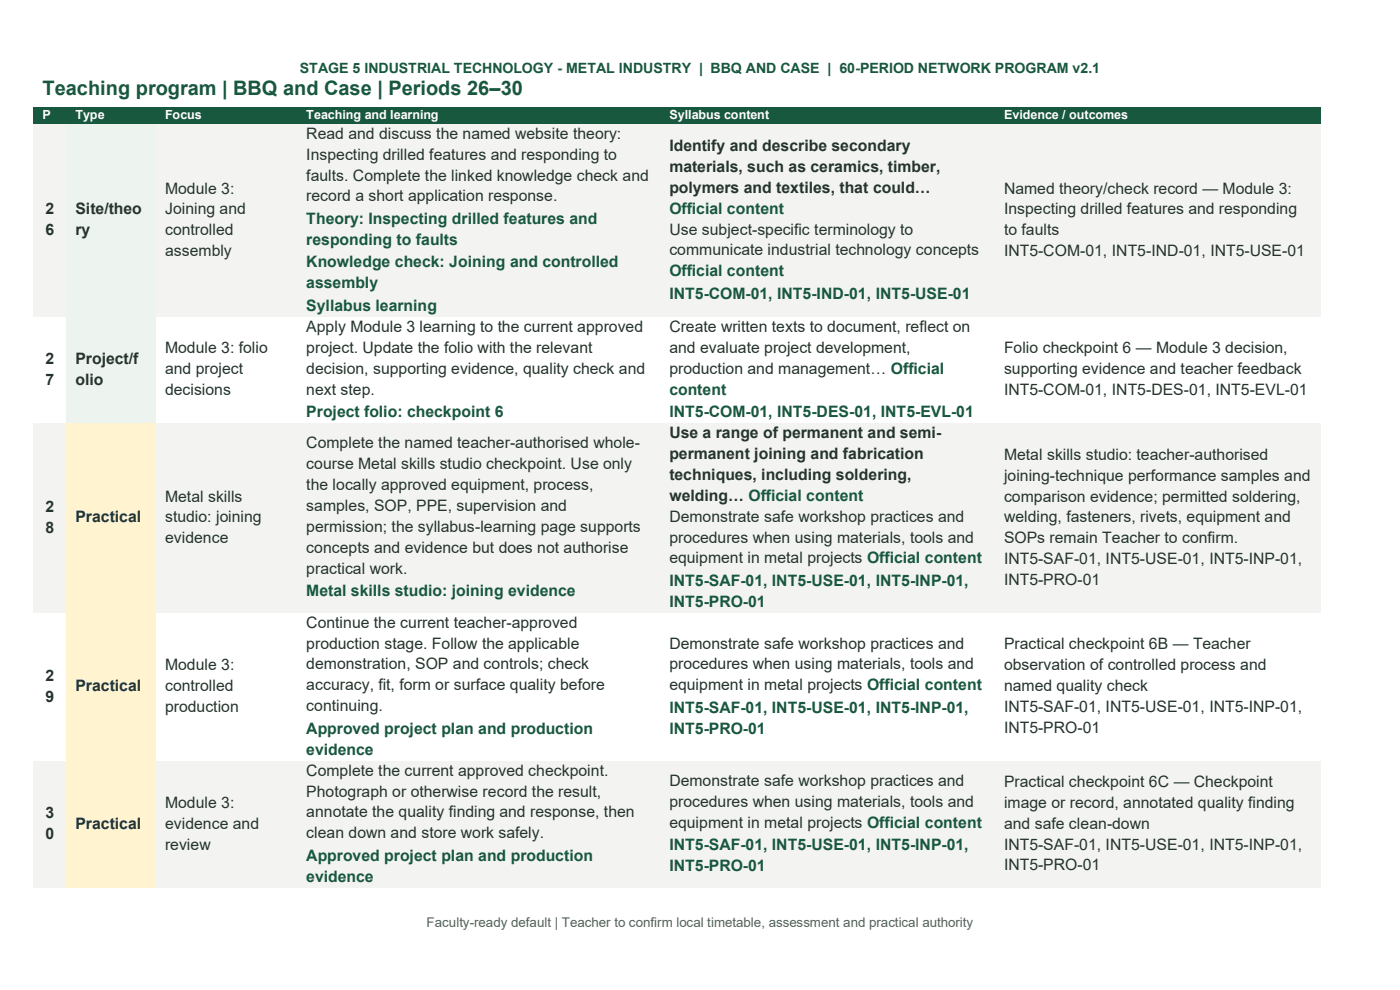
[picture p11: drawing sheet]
<svg xmlns="http://www.w3.org/2000/svg" width="297mm" height="210mm" viewBox="0 0 297 210" stroke-linecap="round" stroke-linejoin="round" font-family="sans-serif">
<defs><g id="words">
<text font-size="4.2" fill="#17583f" x="9" y="20.1">Teaching program | BBQ and Case | Periods 26–30</text>
<g font-size="3.3" fill="#25342d">
<text x="65" y="29.4">Read and discuss the named website theory:</text>
<text x="65" y="33.9">Inspecting drilled features and responding to</text>
<text x="142" y="32">Identify and describe secondary</text>
<text x="35" y="41.1">Module 3:</text>
<text x="65" y="38.3">faults. Complete the linked knowledge check and</text>
<text x="142" y="36.5">materials, such as ceramics, timber,</text>
<text x="142" y="40.9">polymers and textiles, that could…</text>
<text x="213" y="41.1">Named theory/check record — Module 3:</text>
<text x="9.7" y="45.5">2</text>
<text x="16" y="45.5">Site/theo</text>
<text x="35" y="45.5">Joining and</text>
<text x="65" y="42.7">record a short application response.</text>
<text x="213" y="45.5">Inspecting drilled features and responding</text>
<text x="9.7" y="49.9">6</text>
<text x="16" y="49.9">ry</text>
<text x="35" y="49.9">controlled</text>
<text x="142" y="49.7">Use subject-specific terminology to</text>
<text x="213" y="49.9">to faults</text>
<text x="35" y="54.4">assembly</text>
<text x="142" y="54.2">communicate industrial technology concepts</text>
<text x="213" y="54.4">INT5-COM-01, INT5-IND-01, INT5-USE-01</text>
<text x="65" y="70.4">Apply Module 3 learning to the current approved</text>
<text x="142" y="70.4">Create written texts to document, reflect on</text>
<text x="9.7" y="77.2">2</text>
<text x="16" y="77.2">Project/f</text>
<text x="35" y="75">Module 3: folio</text>
<text x="65" y="74.8">project. Update the folio with the relevant</text>
<text x="142" y="74.8">and evaluate project development,</text>
<text x="213" y="75">Folio checkpoint 6 — Module 3 decision,</text>
<text x="9.7" y="81.6">7</text>
<text x="16" y="81.6">olio</text>
<text x="35" y="79.4">and project</text>
<text x="35" y="83.9">decisions</text>
<text x="65" y="79.3">decision, supporting evidence, quality check and</text>
<text x="65" y="83.7">next step.</text>
<text x="142" y="79.3">production and management… Official</text>
<text x="213" y="79.4">supporting evidence and teacher feedback</text>
<text x="213" y="83.9">INT5-COM-01, INT5-DES-01, INT5-EVL-01</text>
<text x="65" y="95.1">Complete the named teacher-authorised whole-</text>
<text x="142" y="92.9">Use a range of permanent and semi-</text>
<text x="65" y="99.5">course Metal skills studio checkpoint. Use only</text>
<text x="142" y="97.3">permanent joining and fabrication</text>
<text x="142" y="101.8">techniques, including soldering,</text>
<text x="213" y="97.5">Metal skills studio: teacher-authorised</text>
<text x="213" y="102">joining-technique performance samples and</text>
<text x="35" y="106.4">Metal skills</text>
<text x="65" y="104">the locally approved equipment, process,</text>
<text x="142" y="106.2">welding… Official content</text>
<text x="213" y="106.4">comparison evidence; permitted soldering,</text>
<text x="9.7" y="108.6">2</text>
<text x="9.7" y="113.1">8</text>
<text x="16" y="110.8">Practical</text>
<text x="35" y="110.8">studio: joining</text>
<text x="65" y="108.4">samples, SOP, PPE, supervision and</text>
<text x="65" y="112.8">permission; the syllabus-learning page supports</text>
<text x="142" y="110.6">Demonstrate safe workshop practices and</text>
<text x="213" y="110.8">welding, fasteners, rivets, equipment and</text>
<text x="35" y="115.3">evidence</text>
<text x="65" y="117.3">concepts and evidence but does not authorise</text>
<text x="142" y="115.1">procedures when using materials, tools and</text>
<text x="142" y="119.5">equipment in metal projects Official content</text>
<text x="213" y="115.3">SOPs remain Teacher to confirm.</text>
<text x="213" y="119.7">INT5-SAF-01, INT5-USE-01, INT5-INP-01,</text>
<text x="65" y="121.7">practical work.</text>
<text x="213" y="124.1">INT5-PRO-01</text>
<text x="65" y="133.2">Continue the current teacher-approved</text>
<text x="65" y="137.6">production stage. Follow the applicable</text>
<text x="142" y="137.6">Demonstrate safe workshop practices and</text>
<text x="213" y="137.8">Practical checkpoint 6B — Teacher</text>
<text x="35" y="142.2">Module 3:</text>
<text x="65" y="142">demonstration, SOP and controls; check</text>
<text x="142" y="142">procedures when using materials, tools and</text>
<text x="213" y="142.2">observation of controlled process and</text>
<text x="9.7" y="144.4">2</text>
<text x="9.7" y="148.8">9</text>
<text x="16" y="146.6">Practical</text>
<text x="35" y="146.6">controlled</text>
<text x="65" y="146.5">accuracy, fit, form or surface quality before</text>
<text x="142" y="146.5">equipment in metal projects Official content</text>
<text x="213" y="146.6">named quality check</text>
<text x="35" y="151.1">production</text>
<text x="65" y="150.9">continuing.</text>
<text x="213" y="151.1">INT5-SAF-01, INT5-USE-01, INT5-INP-01,</text>
<text x="213" y="155.5">INT5-PRO-01</text>
<text x="65" y="164.5">Complete the current approved checkpoint.</text>
<text x="142" y="166.7">Demonstrate safe workshop practices and</text>
<text x="213" y="167">Practical checkpoint 6C — Checkpoint</text>
<text x="9.7" y="173.6">3</text>
<text x="35" y="171.4">Module 3:</text>
<text x="65" y="169">Photograph or otherwise record the result,</text>
<text x="65" y="173.4">annotate the quality finding and response, then</text>
<text x="142" y="171.2">procedures when using materials, tools and</text>
<text x="213" y="171.4">image or record, annotated quality finding</text>
<text x="9.7" y="178">0</text>
<text x="16" y="175.8">Practical</text>
<text x="35" y="175.8">evidence and</text>
<text x="65" y="177.8">clean down and store work safely.</text>
<text x="142" y="175.6">equipment in metal projects Official content</text>
<text x="213" y="175.8">and safe clean-down</text>
<text x="35" y="180.2">review</text>
<text x="213" y="180.2">INT5-SAF-01, INT5-USE-01, INT5-INP-01,</text>
<text x="213" y="184.6">INT5-PRO-01</text>
</g>
<g font-size="3.3" fill="#17583f">
<text x="65" y="47.5">Theory: Inspecting drilled features and</text>
<text x="142" y="45.3">Official content</text>
<text x="65" y="52">responding to faults</text>
<text x="65" y="56.7">Knowledge check: Joining and controlled</text>
<text x="142" y="58.6">Official content</text>
<text x="65" y="61.2">assembly</text>
<text x="65" y="66">Syllabus learning</text>
<text x="142" y="63.4">INT5-COM-01, INT5-IND-01, INT5-USE-01</text>
<text x="142" y="83.7">content</text>
<text x="65" y="88.5">Project folio: checkpoint 6</text>
<text x="142" y="88.5">INT5-COM-01, INT5-DES-01, INT5-EVL-01</text>
<text x="142" y="124.3">INT5-SAF-01, INT5-USE-01, INT5-INP-01,</text>
<text x="65" y="126.5">Metal skills studio: joining evidence</text>
<text x="142" y="128.7">INT5-PRO-01</text>
<text x="65" y="155.6">Approved project plan and production</text>
<text x="142" y="151.2">INT5-SAF-01, INT5-USE-01, INT5-INP-01,</text>
<text x="142" y="155.7">INT5-PRO-01</text>
<text x="65" y="160.1">evidence</text>
<text x="65" y="182.6">Approved project plan and production</text>
<text x="142" y="180.4">INT5-SAF-01, INT5-USE-01, INT5-INP-01,</text>
<text x="142" y="184.8">INT5-PRO-01</text>
<text x="65" y="187.1">evidence</text>
</g>
<text font-size="3" fill="#17583f" x="63.6" y="15.5">STAGE 5 INDUSTRIAL TECHNOLOGY - METAL INDUSTRY | BBQ AND CASE | 60-PERIOD NETWORK PROGRAM v2.1</text>
<text font-size="2.8" fill="#51645b" x="90.5" y="196.8">Faculty-ready default | Teacher to confirm local timetable, assessment and practical authority</text>
<g font-size="2.7" fill="#fff">
<text x="9" y="25.3">P</text>
<text x="16" y="25.3">Type</text>
<text x="35" y="25.3">Focus</text>
<text x="65" y="25.3">Teaching and learning</text>
<text x="142" y="25.3">Syllabus content</text>
<text x="213" y="25.3">Evidence / outcomes</text>
</g>
</g></defs>
<g fill="#17583f">
<path d="M7.1 22.8h7v3.5h-7z" fill-rule="evenodd"/>
<path d="M9 22.8h3.2v3.5h-3.2z" fill-rule="evenodd"/>
<path d="M14.1 22.8h19v3.5h-19z" fill-rule="evenodd"/>
<path d="M16 22.8h15.2v3.5h-15.2z" fill-rule="evenodd"/>
<path d="M33.1 22.8h30v3.5h-30z" fill-rule="evenodd"/>
<path d="M35 22.8h26.2v3.5h-26.2z" fill-rule="evenodd"/>
<path d="M63.1 22.8h77v3.5h-77z" fill-rule="evenodd"/>
<path d="M65 22.8h73.2v3.5h-73.2z" fill-rule="evenodd"/>
<path d="M140.1 22.8h71v3.5h-71z" fill-rule="evenodd"/>
<path d="M142 22.8h67.2v3.5h-67.2z" fill-rule="evenodd"/>
<path d="M211.1 22.8h69v3.5h-69z" fill-rule="evenodd"/>
<path d="M213 22.8h65.2v3.5h-65.2z" fill-rule="evenodd"/>
</g>
<g fill="#f3f4f2">
<path d="M7.1 26.3h7v41h-7z" fill-rule="evenodd"/>
<path d="M9 42.3h3.2v4.5h-3.2z" fill-rule="evenodd"/>
<path d="M9 46.8h3.2v4.4h-3.2z" fill-rule="evenodd"/>
</g>
<g fill="#edf4ef">
<path d="M14.1 26.3h19v41h-19z" fill-rule="evenodd"/>
<path d="M16 42.3h15.2v4.5h-15.2z" fill-rule="evenodd"/>
<path d="M16 46.8h15.2v4.4h-15.2z" fill-rule="evenodd"/>
</g>
<g fill="#f3f4f2">
<path d="M33.1 26.3h30v41h-30z" fill-rule="evenodd"/>
<path d="M35 37.9h26.2v4.4h-26.2z" fill-rule="evenodd"/>
<path d="M35 42.3h26.2v4.5h-26.2z" fill-rule="evenodd"/>
<path d="M35 46.8h26.2v4.4h-26.2z" fill-rule="evenodd"/>
<path d="M35 51.2h26.2v4.4h-26.2z" fill-rule="evenodd"/>
<path d="M63.1 26.3h77v41h-77z" fill-rule="evenodd"/>
<path d="M65 26.3h73.2v4.4h-73.2z" fill-rule="evenodd"/>
<path d="M65 30.7h73.2v4.5h-73.2z" fill-rule="evenodd"/>
<path d="M65 35.2h73.2v4.4h-73.2z" fill-rule="evenodd"/>
<path d="M65 39.6h73.2v4.4h-73.2z" fill-rule="evenodd"/>
<path d="M65 44h73.2v4.8h-73.2z" fill-rule="evenodd"/>
<path d="M65 48.8h73.2v4.5h-73.2z" fill-rule="evenodd"/>
<path d="M65 53.3h73.2v4.7h-73.2z" fill-rule="evenodd"/>
<path d="M65 58h73.2v4.5h-73.2z" fill-rule="evenodd"/>
<path d="M65 62.5h73.2v4.8h-73.2z" fill-rule="evenodd"/>
<path d="M140.1 26.3h71v41h-71z" fill-rule="evenodd"/>
<path d="M142 28.9h67.2v4.4h-67.2z" fill-rule="evenodd"/>
<path d="M142 33.3h67.2v4.4h-67.2z" fill-rule="evenodd"/>
<path d="M142 37.7h67.2v4.5h-67.2z" fill-rule="evenodd"/>
<path d="M142 42.2h67.2v4.4h-67.2z" fill-rule="evenodd"/>
<path d="M142 46.6h67.2v4.4h-67.2z" fill-rule="evenodd"/>
<path d="M142 51h67.2v4.5h-67.2z" fill-rule="evenodd"/>
<path d="M142 55.5h67.2v4.4h-67.2z" fill-rule="evenodd"/>
<path d="M142 59.9h67.2v4.8h-67.2z" fill-rule="evenodd"/>
<path d="M211.1 26.3h69v41h-69z" fill-rule="evenodd"/>
<path d="M213 37.9h65.2v4.4h-65.2z" fill-rule="evenodd"/>
<path d="M213 42.3h65.2v4.5h-65.2z" fill-rule="evenodd"/>
<path d="M213 46.8h65.2v4.4h-65.2z" fill-rule="evenodd"/>
<path d="M213 51.2h65.2v4.4h-65.2z" fill-rule="evenodd"/>
</g>
<g fill="#fff">
<path d="M7.1 67.3h7v22.5h-7z" fill-rule="evenodd"/>
<path d="M9 74.1h3.2v4.4h-3.2z" fill-rule="evenodd"/>
<path d="M9 78.5h3.2v4.4h-3.2z" fill-rule="evenodd"/>
</g>
<g fill="#edf4ef">
<path d="M14.1 67.3h19v22.5h-19z" fill-rule="evenodd"/>
<path d="M16 74.1h15.2v4.4h-15.2z" fill-rule="evenodd"/>
<path d="M16 78.5h15.2v4.4h-15.2z" fill-rule="evenodd"/>
</g>
<g fill="#fff">
<path d="M33.1 67.3h30v22.5h-30z" fill-rule="evenodd"/>
<path d="M35 71.9h26.2v4.4h-26.2z" fill-rule="evenodd"/>
<path d="M35 76.3h26.2v4.4h-26.2z" fill-rule="evenodd"/>
<path d="M35 80.7h26.2v4.4h-26.2z" fill-rule="evenodd"/>
<path d="M63.1 67.3h77v22.5h-77z" fill-rule="evenodd"/>
<path d="M65 67.3h73.2v4.4h-73.2z" fill-rule="evenodd"/>
<path d="M65 71.7h73.2v4.4h-73.2z" fill-rule="evenodd"/>
<path d="M65 76.1h73.2v4.5h-73.2z" fill-rule="evenodd"/>
<path d="M65 80.6h73.2v4.4h-73.2z" fill-rule="evenodd"/>
<path d="M65 85h73.2v4.8h-73.2z" fill-rule="evenodd"/>
<path d="M140.1 67.3h71v22.5h-71z" fill-rule="evenodd"/>
<path d="M142 67.3h67.2v4.4h-67.2z" fill-rule="evenodd"/>
<path d="M142 71.7h67.2v4.4h-67.2z" fill-rule="evenodd"/>
<path d="M142 76.1h67.2v4.5h-67.2z" fill-rule="evenodd"/>
<path d="M142 80.6h67.2v4.4h-67.2z" fill-rule="evenodd"/>
<path d="M142 85h67.2v4.8h-67.2z" fill-rule="evenodd"/>
<path d="M211.1 67.3h69v22.5h-69z" fill-rule="evenodd"/>
<path d="M213 71.9h65.2v4.4h-65.2z" fill-rule="evenodd"/>
<path d="M213 76.3h65.2v4.4h-65.2z" fill-rule="evenodd"/>
<path d="M213 80.7h65.2v4.4h-65.2z" fill-rule="evenodd"/>
</g>
<g fill="#f3f4f2">
<path d="M7.1 89.8h7v40.2h-7z" fill-rule="evenodd"/>
<path d="M9 105.5h3.2v4.4h-3.2z" fill-rule="evenodd"/>
<path d="M9 109.9h3.2v4.4h-3.2z" fill-rule="evenodd"/>
</g>
<g fill="#fff4cf">
<path d="M14.1 89.8h19v40.2h-19z" fill-rule="evenodd"/>
<path d="M16 107.7h15.2v4.4h-15.2z" fill-rule="evenodd"/>
</g>
<g fill="#f3f4f2">
<path d="M33.1 89.8h30v40.2h-30z" fill-rule="evenodd"/>
<path d="M35 103.3h26.2v4.4h-26.2z" fill-rule="evenodd"/>
<path d="M35 107.7h26.2v4.4h-26.2z" fill-rule="evenodd"/>
<path d="M35 112.1h26.2v4.5h-26.2z" fill-rule="evenodd"/>
<path d="M63.1 89.8h77v40.2h-77z" fill-rule="evenodd"/>
<path d="M65 92h73.2v4.4h-73.2z" fill-rule="evenodd"/>
<path d="M65 96.4h73.2v4.5h-73.2z" fill-rule="evenodd"/>
<path d="M65 100.9h73.2v4.4h-73.2z" fill-rule="evenodd"/>
<path d="M65 105.3h73.2v4.4h-73.2z" fill-rule="evenodd"/>
<path d="M65 109.7h73.2v4.5h-73.2z" fill-rule="evenodd"/>
<path d="M65 114.2h73.2v4.4h-73.2z" fill-rule="evenodd"/>
<path d="M65 118.6h73.2v4.4h-73.2z" fill-rule="evenodd"/>
<path d="M65 123h73.2v4.8h-73.2z" fill-rule="evenodd"/>
<path d="M140.1 89.8h71v40.2h-71z" fill-rule="evenodd"/>
<path d="M142 89.8h67.2v4.4h-67.2z" fill-rule="evenodd"/>
<path d="M142 94.2h67.2v4.5h-67.2z" fill-rule="evenodd"/>
<path d="M142 98.7h67.2v4.4h-67.2z" fill-rule="evenodd"/>
<path d="M142 103.1h67.2v4.4h-67.2z" fill-rule="evenodd"/>
<path d="M142 107.5h67.2v4.4h-67.2z" fill-rule="evenodd"/>
<path d="M142 111.9h67.2v4.5h-67.2z" fill-rule="evenodd"/>
<path d="M142 116.4h67.2v4.4h-67.2z" fill-rule="evenodd"/>
<path d="M142 120.8h67.2v4.8h-67.2z" fill-rule="evenodd"/>
<path d="M142 125.6h67.2v4.4h-67.2z" fill-rule="evenodd"/>
<path d="M211.1 89.8h69v40.2h-69z" fill-rule="evenodd"/>
<path d="M213 94.4h65.2v4.4h-65.2z" fill-rule="evenodd"/>
<path d="M213 98.8h65.2v4.5h-65.2z" fill-rule="evenodd"/>
<path d="M213 103.3h65.2v4.4h-65.2z" fill-rule="evenodd"/>
<path d="M213 107.7h65.2v4.4h-65.2z" fill-rule="evenodd"/>
<path d="M213 112.1h65.2v4.5h-65.2z" fill-rule="evenodd"/>
<path d="M213 116.6h65.2v4.4h-65.2z" fill-rule="evenodd"/>
<path d="M213 121h65.2v4.4h-65.2z" fill-rule="evenodd"/>
</g>
<g fill="#fff">
<path d="M7.1 130h7v31.4h-7z" fill-rule="evenodd"/>
<path d="M9 141.3h3.2v4.4h-3.2z" fill-rule="evenodd"/>
<path d="M9 145.7h3.2v4.4h-3.2z" fill-rule="evenodd"/>
</g>
<g fill="#fff4cf">
<path d="M14.1 130h19v31.4h-19z" fill-rule="evenodd"/>
<path d="M16 143.5h15.2v4.4h-15.2z" fill-rule="evenodd"/>
</g>
<g fill="#fff">
<path d="M33.1 130h30v31.4h-30z" fill-rule="evenodd"/>
<path d="M35 139h26.2v4.5h-26.2z" fill-rule="evenodd"/>
<path d="M35 143.5h26.2v4.4h-26.2z" fill-rule="evenodd"/>
<path d="M35 147.9h26.2v4.4h-26.2z" fill-rule="evenodd"/>
<path d="M63.1 130h77v31.4h-77z" fill-rule="evenodd"/>
<path d="M65 130h73.2v4.5h-73.2z" fill-rule="evenodd"/>
<path d="M65 134.5h73.2v4.4h-73.2z" fill-rule="evenodd"/>
<path d="M65 138.9h73.2v4.4h-73.2z" fill-rule="evenodd"/>
<path d="M65 143.3h73.2v4.5h-73.2z" fill-rule="evenodd"/>
<path d="M65 147.8h73.2v4.4h-73.2z" fill-rule="evenodd"/>
<path d="M65 152.2h73.2v4.8h-73.2z" fill-rule="evenodd"/>
<path d="M65 157h73.2v4.4h-73.2z" fill-rule="evenodd"/>
<path d="M140.1 130h71v31.4h-71z" fill-rule="evenodd"/>
<path d="M142 134.5h67.2v4.4h-67.2z" fill-rule="evenodd"/>
<path d="M142 138.9h67.2v4.4h-67.2z" fill-rule="evenodd"/>
<path d="M142 143.3h67.2v4.5h-67.2z" fill-rule="evenodd"/>
<path d="M142 147.8h67.2v4.8h-67.2z" fill-rule="evenodd"/>
<path d="M142 152.6h67.2v4.4h-67.2z" fill-rule="evenodd"/>
<path d="M211.1 130h69v31.4h-69z" fill-rule="evenodd"/>
<path d="M213 134.6h65.2v4.4h-65.2z" fill-rule="evenodd"/>
<path d="M213 139h65.2v4.5h-65.2z" fill-rule="evenodd"/>
<path d="M213 143.5h65.2v4.4h-65.2z" fill-rule="evenodd"/>
<path d="M213 147.9h65.2v4.4h-65.2z" fill-rule="evenodd"/>
<path d="M213 152.3h65.2v4.5h-65.2z" fill-rule="evenodd"/>
</g>
<g fill="#f3f4f2">
<path d="M7.1 161.4h7v26.9h-7z" fill-rule="evenodd"/>
<path d="M9 170.5h3.2v4.4h-3.2z" fill-rule="evenodd"/>
<path d="M9 174.9h3.2v4.4h-3.2z" fill-rule="evenodd"/>
</g>
<g fill="#fff4cf">
<path d="M14.1 161.4h19v26.9h-19z" fill-rule="evenodd"/>
<path d="M16 172.7h15.2v4.4h-15.2z" fill-rule="evenodd"/>
</g>
<g fill="#f3f4f2">
<path d="M33.1 161.4h30v26.9h-30z" fill-rule="evenodd"/>
<path d="M35 168.2h26.2v4.5h-26.2z" fill-rule="evenodd"/>
<path d="M35 172.7h26.2v4.4h-26.2z" fill-rule="evenodd"/>
<path d="M35 177.1h26.2v4.4h-26.2z" fill-rule="evenodd"/>
<path d="M63.1 161.4h77v26.9h-77z" fill-rule="evenodd"/>
<path d="M65 161.4h73.2v4.5h-73.2z" fill-rule="evenodd"/>
<path d="M65 165.9h73.2v4.4h-73.2z" fill-rule="evenodd"/>
<path d="M65 170.3h73.2v4.4h-73.2z" fill-rule="evenodd"/>
<path d="M65 174.7h73.2v4.4h-73.2z" fill-rule="evenodd"/>
<path d="M65 179.1h73.2v4.8h-73.2z" fill-rule="evenodd"/>
<path d="M65 183.9h73.2v4.4h-73.2z" fill-rule="evenodd"/>
<path d="M140.1 161.4h71v26.9h-71z" fill-rule="evenodd"/>
<path d="M142 163.6h67.2v4.5h-67.2z" fill-rule="evenodd"/>
<path d="M142 168.1h67.2v4.4h-67.2z" fill-rule="evenodd"/>
<path d="M142 172.5h67.2v4.4h-67.2z" fill-rule="evenodd"/>
<path d="M142 176.9h67.2v4.8h-67.2z" fill-rule="evenodd"/>
<path d="M142 181.7h67.2v4.4h-67.2z" fill-rule="evenodd"/>
<path d="M211.1 161.4h69v26.9h-69z" fill-rule="evenodd"/>
<path d="M213 163.8h65.2v4.4h-65.2z" fill-rule="evenodd"/>
<path d="M213 168.2h65.2v4.5h-65.2z" fill-rule="evenodd"/>
<path d="M213 172.7h65.2v4.4h-65.2z" fill-rule="evenodd"/>
<path d="M213 177.1h65.2v4.4h-65.2z" fill-rule="evenodd"/>
<path d="M213 181.5h65.2v4.5h-65.2z" fill-rule="evenodd"/>
</g>
<use href="#words"/>
</svg>
